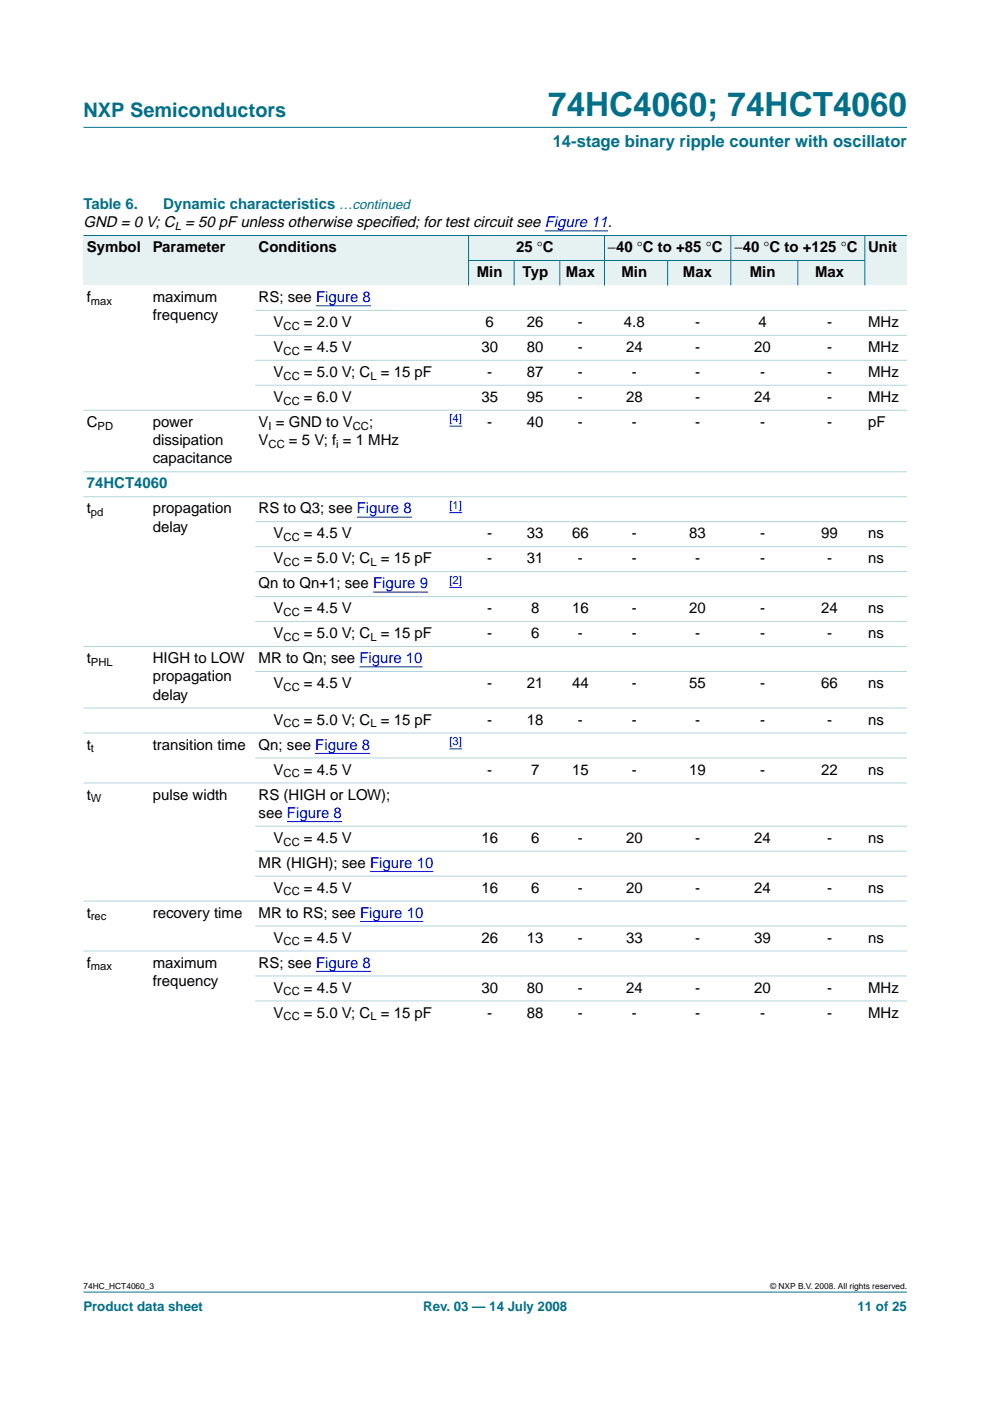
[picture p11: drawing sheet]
<svg xmlns="http://www.w3.org/2000/svg" width="210mm" height="297mm" viewBox="0 0 210 297" stroke-linecap="round" stroke-linejoin="round" font-family="sans-serif">
<defs><g id="words">
<text font-size="7.1" fill="#00708a" x="116.2" y="24.7">74HC4060; 74HCT4060</text>
<text font-size="4.2" fill="#00708a" x="17.7" y="24.9">NXP Semiconductors</text>
<text font-size="3.5" fill="#00708a" x="117.2" y="31.1">14-stage binary ripple counter with oscillator</text>
<g font-size="3.2" fill="#00708a">
<text x="17.7" y="44.3">Table 6.</text>
<text x="34.6" y="44.3">Dynamic characteristics …continued</text>
<text x="18.4" y="103.6">74HCT4060</text>
</g>
<g font-size="3.2">
<text x="17.7" y="48.2">GND = 0 V; C = 50 pF unless otherwise specif</text>
<text x="18.4" y="53.5">Symbol</text>
<text x="32.4" y="53.5">Parameter</text>
<text x="54.8" y="53.5">Conditions</text>
<text x="82.9" y="48.2">ied; for test circuit see Figure 11.</text>
<text x="109.4" y="53.5">25 °C</text>
<text x="128.9" y="53.5">−40 °C to +85 °C</text>
<text x="155.8" y="53.5">−40 °C to +125 °C</text>
<text x="184.1" y="53.5">Unit</text>
<text x="101.1" y="58.8">Min</text>
<text x="110.8" y="58.8">Typ</text>
<text x="120" y="58.8">Max</text>
<text x="131.8" y="58.8">Min</text>
<text x="144.8" y="58.8">Max</text>
<text x="159" y="58.8">Min</text>
<text x="172.8" y="58.8">Max</text>
<text x="18.4" y="64">f</text>
<text x="32.4" y="64">maximum</text>
<text x="54.8" y="64">RS; see Figure 8</text>
<text x="32.4" y="67.9">frequency</text>
<text x="58" y="69.3">V</text>
<text x="64.4" y="69.3">= 2.0 V</text>
<text x="102.9" y="69.3">6</text>
<text x="111.7" y="69.3">26</text>
<text x="122.5" y="69.3">-</text>
<text x="132.3" y="69.3">4.8</text>
<text x="147.4" y="69.3">-</text>
<text x="160.8" y="69.3">4</text>
<text x="175.4" y="69.3">-</text>
<text x="184.1" y="69.3">MHz</text>
<text x="58" y="74.6">V</text>
<text x="64.4" y="74.6">= 4.5 V</text>
<text x="102.1" y="74.6">30</text>
<text x="111.7" y="74.6">80</text>
<text x="122.5" y="74.6">-</text>
<text x="132.7" y="74.6">24</text>
<text x="147.4" y="74.6">-</text>
<text x="159.9" y="74.6">20</text>
<text x="175.4" y="74.6">-</text>
<text x="184.1" y="74.6">MHz</text>
<text x="58" y="79.9">V</text>
<text x="64.4" y="79.9">= 5.0 V; C = 15 pF</text>
<text x="103.3" y="79.9">-</text>
<text x="111.7" y="79.9">87</text>
<text x="122.5" y="79.9">-</text>
<text x="134" y="79.9">-</text>
<text x="147.4" y="79.9">-</text>
<text x="161.2" y="79.9">-</text>
<text x="175.4" y="79.9">-</text>
<text x="184.1" y="79.9">MHz</text>
<text x="58" y="85.2">V</text>
<text x="64.4" y="85.2">= 6.0 V</text>
<text x="102.1" y="85.2">35</text>
<text x="111.7" y="85.2">95</text>
<text x="122.5" y="85.2">-</text>
<text x="132.7" y="85.2">28</text>
<text x="147.4" y="85.2">-</text>
<text x="159.9" y="85.2">24</text>
<text x="175.4" y="85.2">-</text>
<text x="184.1" y="85.2">MHz</text>
<text x="18.4" y="90.5">C</text>
<text x="32.4" y="90.5">power</text>
<text x="32.4" y="94.4">dissipation</text>
<text x="54.8" y="90.5">V = GND to V</text>
<text x="54.8" y="94.4">V</text>
<text x="61.3" y="94.4">= 5 V; f = 1 MHz</text>
<text x="78.3" y="90.5">;</text>
<text x="103.3" y="90.5">-</text>
<text x="111.7" y="90.5">40</text>
<text x="122.5" y="90.5">-</text>
<text x="134" y="90.5">-</text>
<text x="147.4" y="90.5">-</text>
<text x="161.2" y="90.5">-</text>
<text x="175.4" y="90.5">-</text>
<text x="184.1" y="90.5">pF</text>
<text x="32.4" y="98.3">capacitance</text>
<text x="18.4" y="108.8">t</text>
<text x="32.4" y="108.8">propagation</text>
<text x="32.4" y="112.7">delay</text>
<text x="54.8" y="108.8">RS to Q3; see Figure 8</text>
<text x="58" y="114.1">V</text>
<text x="58" y="119.4">V</text>
<text x="64.4" y="114.1">= 4.5 V</text>
<text x="64.4" y="119.4">= 5.0 V; C = 15 pF</text>
<text x="103.3" y="119.4">-</text>
<text x="103.3" y="114.1">-</text>
<text x="111.7" y="119.4">31</text>
<text x="111.7" y="114.1">33</text>
<text x="121.3" y="114.1">66</text>
<text x="122.5" y="119.4">-</text>
<text x="134" y="119.4">-</text>
<text x="134" y="114.1">-</text>
<text x="146.1" y="114.1">83</text>
<text x="147.4" y="119.4">-</text>
<text x="161.2" y="119.4">-</text>
<text x="161.2" y="114.1">-</text>
<text x="174.1" y="114.1">99</text>
<text x="175.4" y="119.4">-</text>
<text x="184.1" y="119.4">ns</text>
<text x="184.1" y="114.1">ns</text>
<text x="54.8" y="124.7">Qn to Qn+1; see Figure 9</text>
<text x="58" y="130">V</text>
<text x="64.4" y="130">= 4.5 V</text>
<text x="103.3" y="130">-</text>
<text x="112.6" y="130">8</text>
<text x="121.3" y="130">16</text>
<text x="134" y="130">-</text>
<text x="146.1" y="130">20</text>
<text x="161.2" y="130">-</text>
<text x="174.1" y="130">24</text>
<text x="184.1" y="130">ns</text>
<text x="58" y="135.3">V</text>
<text x="64.4" y="135.3">= 5.0 V; C = 15 pF</text>
<text x="103.3" y="135.3">-</text>
<text x="112.6" y="135.3">6</text>
<text x="122.5" y="135.3">-</text>
<text x="134" y="135.3">-</text>
<text x="147.4" y="135.3">-</text>
<text x="161.2" y="135.3">-</text>
<text x="175.4" y="135.3">-</text>
<text x="184.1" y="135.3">ns</text>
<text x="18.4" y="140.6">t</text>
<text x="32.4" y="140.6">HIGH to LOW</text>
<text x="54.8" y="140.6">MR to Qn; see Figure 10</text>
<text x="32.4" y="144.5">propagation</text>
<text x="32.4" y="148.4">delay</text>
<text x="58" y="145.9">V</text>
<text x="64.4" y="145.9">= 4.5 V</text>
<text x="103.3" y="145.9">-</text>
<text x="111.7" y="145.9">21</text>
<text x="121.3" y="145.9">44</text>
<text x="134" y="145.9">-</text>
<text x="146.1" y="145.9">55</text>
<text x="161.2" y="145.9">-</text>
<text x="174.1" y="145.9">66</text>
<text x="184.1" y="145.9">ns</text>
<text x="58" y="153.7">V</text>
<text x="64.4" y="153.7">= 5.0 V; C = 15 pF</text>
<text x="103.3" y="153.7">-</text>
<text x="111.7" y="153.7">18</text>
<text x="122.5" y="153.7">-</text>
<text x="134" y="153.7">-</text>
<text x="147.4" y="153.7">-</text>
<text x="161.2" y="153.7">-</text>
<text x="175.4" y="153.7">-</text>
<text x="184.1" y="153.7">ns</text>
<text x="18.4" y="158.9">t</text>
<text x="32.4" y="158.9">transition time</text>
<text x="54.8" y="158.9">Qn; see Figure 8</text>
<text x="58" y="164.2">V</text>
<text x="64.4" y="164.2">= 4.5 V</text>
<text x="103.3" y="164.2">-</text>
<text x="112.6" y="164.2">7</text>
<text x="121.3" y="164.2">15</text>
<text x="134" y="164.2">-</text>
<text x="146.1" y="164.2">19</text>
<text x="161.2" y="164.2">-</text>
<text x="174.1" y="164.2">22</text>
<text x="184.1" y="164.2">ns</text>
<text x="18.4" y="169.5">t</text>
<text x="32.4" y="169.5">pulse width</text>
<text x="54.8" y="173.4">see Figure 8</text>
<text x="54.8" y="169.5">RS (HIGH or LOW);</text>
<text x="58" y="178.7">V</text>
<text x="64.4" y="178.7">= 4.5 V</text>
<text x="102.1" y="178.7">16</text>
<text x="112.6" y="178.7">6</text>
<text x="122.5" y="178.7">-</text>
<text x="132.7" y="178.7">20</text>
<text x="147.4" y="178.7">-</text>
<text x="159.9" y="178.7">24</text>
<text x="175.4" y="178.7">-</text>
<text x="184.1" y="178.7">ns</text>
<text x="54.8" y="184">MR (HIGH); see Figure 10</text>
<text x="58" y="189.3">V</text>
<text x="64.4" y="189.3">= 4.5 V</text>
<text x="102.1" y="189.3">16</text>
<text x="112.6" y="189.3">6</text>
<text x="122.5" y="189.3">-</text>
<text x="132.7" y="189.3">20</text>
<text x="147.4" y="189.3">-</text>
<text x="159.9" y="189.3">24</text>
<text x="175.4" y="189.3">-</text>
<text x="184.1" y="189.3">ns</text>
<text x="18.4" y="194.6">t</text>
<text x="32.4" y="194.6">recovery time</text>
<text x="54.8" y="194.6">MR to RS; see Figure 10</text>
<text x="58" y="199.9">V</text>
<text x="64.4" y="199.9">= 4.5 V</text>
<text x="102.1" y="199.9">26</text>
<text x="111.7" y="199.9">13</text>
<text x="122.5" y="199.9">-</text>
<text x="132.7" y="199.9">33</text>
<text x="147.4" y="199.9">-</text>
<text x="159.9" y="199.9">39</text>
<text x="175.4" y="199.9">-</text>
<text x="184.1" y="199.9">ns</text>
<text x="18.4" y="205.2">f</text>
<text x="32.4" y="205.2">maximum</text>
<text x="32.4" y="209">frequency</text>
<text x="54.8" y="205.2">RS; see Figure 8</text>
<text x="58" y="210.4">V</text>
<text x="58" y="215.7">V</text>
<text x="64.4" y="210.4">= 4.5 V</text>
<text x="64.4" y="215.7">= 5.0 V; C = 15 pF</text>
<text x="102.1" y="210.4">30</text>
<text x="103.3" y="215.7">-</text>
<text x="111.7" y="215.7">88</text>
<text x="111.7" y="210.4">80</text>
<text x="122.5" y="215.7">-</text>
<text x="122.5" y="210.4">-</text>
<text x="132.7" y="210.4">24</text>
<text x="134" y="215.7">-</text>
<text x="147.4" y="215.7">-</text>
<text x="147.4" y="210.4">-</text>
<text x="159.9" y="210.4">20</text>
<text x="161.2" y="215.7">-</text>
<text x="175.4" y="215.7">-</text>
<text x="175.4" y="210.4">-</text>
<text x="184.1" y="215.7">MHz</text>
<text x="184.1" y="210.4">MHz</text>
</g>
<g font-size="2.8" fill="#00708a">
<text x="17.7" y="278">Product data sheet</text>
<text x="89.7" y="278">Rev. 03 — 14 July 2008</text>
<text x="181.8" y="278">11 of 25</text>
</g>
<g font-size="2.4">
<text x="37.1" y="48.7">L</text>
<text x="19.3" y="64.6">max</text>
<text x="60.1" y="69.9">CC</text>
<text x="60.1" y="75.2">CC</text>
<text x="60.1" y="80.5">CC</text>
<text x="78.5" y="80.5">L</text>
<text x="60.1" y="85.8">CC</text>
<text x="20.7" y="91.1">PD</text>
<text x="57" y="91.1">I</text>
<text x="57" y="95">CC</text>
<text x="71.3" y="95">i</text>
<text x="74.8" y="91.1">CC</text>
<text x="19.3" y="109.4">pd</text>
<text x="60.1" y="114.7">CC</text>
<text x="60.1" y="120">CC</text>
<text x="78.5" y="120">L</text>
<text x="60.1" y="130.6">CC</text>
<text x="60.1" y="135.9">CC</text>
<text x="78.5" y="135.9">L</text>
<text x="19.3" y="141.2">PHL</text>
<text x="60.1" y="146.5">CC</text>
<text x="60.1" y="154.2">CC</text>
<text x="78.5" y="154.2">L</text>
<text x="19.3" y="159.5">t</text>
<text x="60.1" y="164.8">CC</text>
<text x="19.3" y="170.1">W</text>
<text x="60.1" y="179.3">CC</text>
<text x="60.1" y="189.9">CC</text>
<text x="19.3" y="195.1">rec</text>
<text x="60.1" y="200.4">CC</text>
<text x="19.3" y="205.7">max</text>
<text x="60.1" y="211">CC</text>
<text x="60.1" y="216.3">CC</text>
<text x="78.5" y="216.3">L</text>
</g>
<g font-size="2.4" fill="#00f">
<text x="95.3" y="89.6">[4]</text>
<text x="95.3" y="107.9">[1]</text>
<text x="95.3" y="123.8">[2]</text>
<text x="95.3" y="158">[3]</text>
</g>
<g font-size="1.8">
<text x="17.7" y="273.4">74HC_HCT4060_3</text>
<text x="163.3" y="273.4">© NXP B.V. 2008. All rights reserved.</text>
</g>
</g></defs>
<g fill="#00708a" stroke="#00708a" stroke-width=".21">
<path d="M17.7 273.9h174.6z"/>
<path d="M17.7 27h174.6z"/>
</g>
<g fill="none" stroke="#00f" stroke-width=".21">
<path d="M115.5 49h13.4M67 64.8h11.7M95.3 90.3h2.6M75.7 109.6h11.6M95.3 108.7h2.6M79.1 125.5h11.7M95.3 124.6h2.6M66.8 159.7h11.7M76.2 141.4h13.4M95.3 158.8h2.6M60.8 174.2h11.7M76.4 195.4h13.4"/>
<path d="M78.5 184.8h13.4M67 206h11.7"/>
</g>
<g fill="#e6f2f2">
<path d="M17.7 49.9h14v5.3h-14z" fill-rule="evenodd"/>
<path d="M31.7 49.9h22.4v5.3h-22.4z" fill-rule="evenodd"/>
<path d="M54.1 49.9h40v5.3h-40z" fill-rule="evenodd"/>
<path d="M94.1 49.9h5.2v10.6h-5.2z" fill-rule="evenodd"/>
<path d="M99.3 49.9h28.9v5.3h-28.9z" fill-rule="evenodd"/>
<path d="M128.2 49.9h26.7v5.3h-26.7z" fill-rule="evenodd"/>
<path d="M154.9 49.9h28.5v5.3h-28.5z" fill-rule="evenodd"/>
<path d="M183.4 49.9h8.9v10.6h-8.9z" fill-rule="evenodd"/>
<path d="M17.7 55.2h14v5.3h-14z" fill-rule="evenodd"/>
<path d="M31.7 55.2h22.4v5.3h-22.4z" fill-rule="evenodd"/>
<path d="M54.1 55.2h40v5.3h-40z" fill-rule="evenodd"/>
<path d="M99.3 55.2h9.7v5.3h-9.7z" fill-rule="evenodd"/>
<path d="M109 55.2h9.7v5.3h-9.7z" fill-rule="evenodd"/>
<path d="M118.7 55.2h9.5v5.3h-9.5z" fill-rule="evenodd"/>
<path d="M128.2 55.2h13.4v5.3h-13.4z" fill-rule="evenodd"/>
<path d="M141.6 55.2h13.3v5.3h-13.3z" fill-rule="evenodd"/>
<path d="M154.9 55.2h14.2v5.3h-14.2z" fill-rule="evenodd"/>
<path d="M169.1 55.2h14.3v5.3h-14.3z" fill-rule="evenodd"/>
</g>
<g fill="#00708a" stroke="#00708a" stroke-width=".21">
<path d="M99.3 49.9v10.6z"/>
<path d="M109 55.2v5.3z"/>
<path d="M118.7 55.2v5.3z"/>
<path d="M128.2 49.9v10.6z"/>
<path d="M141.6 55.2v5.3z"/>
<path d="M154.9 49.9v10.6z"/>
<path d="M169.1 55.2v5.3z"/>
<path d="M183.4 49.9v10.6z"/>
<path d="M17.7 49.9h174.6z"/>
<path d="M99.3 55.2h84.1z"/>
</g>
<g fill="#b3d4db" stroke="#b3d4db" stroke-width=".21">
<path d="M54.1 65.8h138.2z"/>
<path d="M54.1 71.1h138.2z"/>
<path d="M54.1 76.4h138.2z"/>
<path d="M54.1 81.7h138.2z"/>
<path d="M17.7 87h174.6z"/>
<path d="M17.7 100h174.6z"/>
<path d="M17.7 105.3h174.6z"/>
<path d="M54.1 110.6h138.2z"/>
<path d="M54.1 115.9h138.2z"/>
<path d="M54.1 121.2h138.2z"/>
<path d="M54.1 126.5h138.2z"/>
<path d="M54.1 131.8h138.2z"/>
<path d="M17.7 137.1h174.6z"/>
<path d="M54.1 142.4h138.2z"/>
<path d="M17.7 150.1h174.6z"/>
<path d="M17.7 155.4h174.6z"/>
<path d="M54.1 160.7h138.2z"/>
<path d="M17.7 166h174.6z"/>
<path d="M54.1 175.2h138.2z"/>
<path d="M54.1 180.5h138.2z"/>
<path d="M54.1 185.8h138.2z"/>
<path d="M17.7 191h174.6z"/>
<path d="M54.1 196.3h138.2z"/>
<path d="M17.7 201.6h174.6z"/>
<path d="M54.1 206.9h138.2z"/>
<path d="M54.1 212.2h138.2z"/>
</g>
<use href="#words"/>
</svg>
